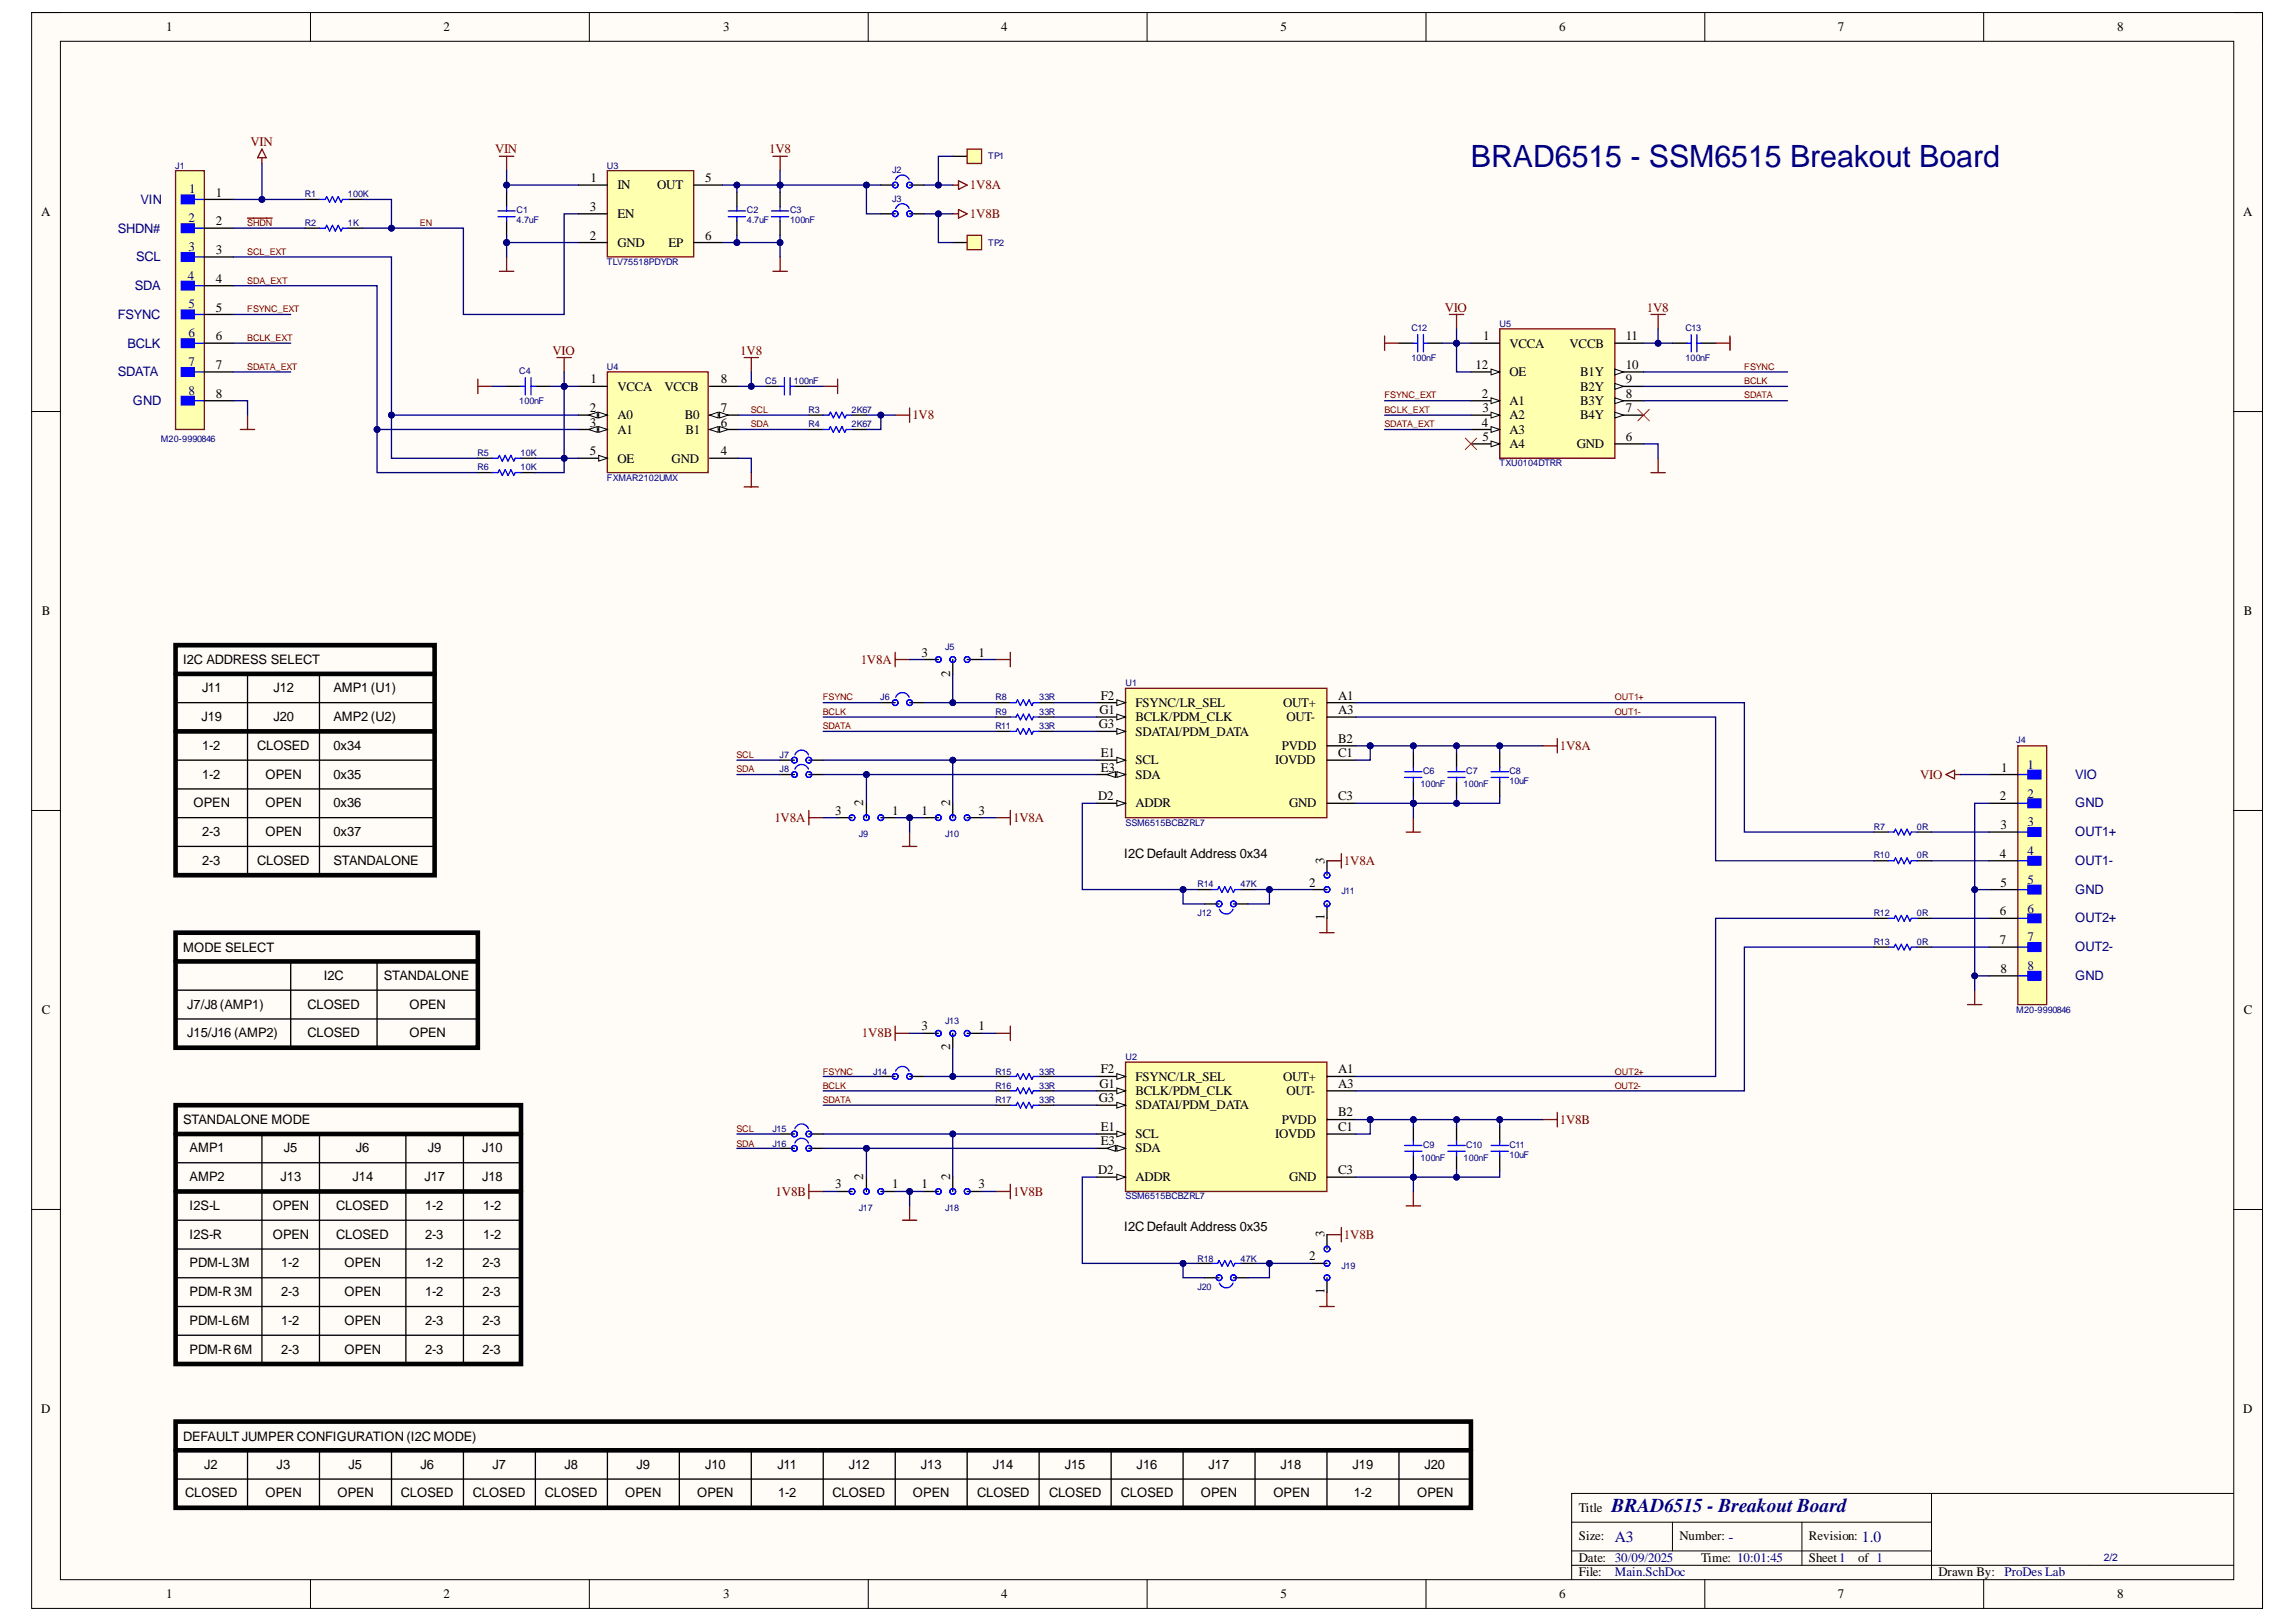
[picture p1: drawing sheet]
<svg xmlns="http://www.w3.org/2000/svg" width="297mm" height="210mm" viewBox="0 0 297 210" stroke-linecap="round" stroke-linejoin="round" font-family="sans-serif">
<defs><g id="words">
<text font-size="4" fill="#000080" x="190.3" y="21.6">BRAD6515 - SSM6515 Breakout Board</text>
<text font-size="2.5" fill="#000080" x="208.5" y="195.6">BRAD6515 - Breakout Board</text>
<g font-size="2" fill="#000080">
<text x="208.9" y="199.5">A3</text>
<text x="223.6" y="199.5">-</text>
<text x="240.9" y="199.5">1.0</text>
</g>
<g font-size="1.7">
<text x="21.5" y="4.1">1</text>
<text x="57.4" y="4.1">2</text>
<text x="93.6" y="4.1">3</text>
<text x="129.5" y="4.1">4</text>
<text x="165.7" y="4.1">5</text>
<text x="201.7" y="4.1">6</text>
<text x="237.8" y="4.1">7</text>
<text x="273.9" y="4.1">8</text>
<text x="76.4" y="23.6">1</text>
<text x="91.2" y="23.6">5</text>
<text x="5.3" y="28">A</text>
<text x="27.9" y="25.4">1</text>
<text x="27.9" y="29.2">2</text>
<text x="76.3" y="27.3">3</text>
<text x="79.9" y="24.5">IN</text>
<text x="79.9" y="28.2">EN</text>
<text x="85" y="24.5">OUT</text>
<text x="290.2" y="28">A</text>
<text x="27.9" y="32.9">3</text>
<text x="76.3" y="31">2</text>
<text x="79.9" y="32">GND</text>
<text x="86.5" y="32">EP</text>
<text x="91.2" y="31">6</text>
<text x="27.9" y="36.6">4</text>
<text x="27.9" y="40.3">5</text>
<text x="27.9" y="44">6</text>
<text x="27.9" y="47.8">7</text>
<text x="190.9" y="47.8">12</text>
<text x="191.9" y="44">1</text>
<text x="195.3" y="45">VCCA</text>
<text x="203.1" y="45">VCCB</text>
<text x="210.3" y="47.8">10</text>
<text x="210.3" y="44">11</text>
<text x="27.9" y="51.5">8</text>
<text x="76.3" y="53.3">2</text>
<text x="76.4" y="49.6">1</text>
<text x="79.9" y="50.6">VCCA</text>
<text x="86" y="50.6">VCCB</text>
<text x="93.2" y="49.6">8</text>
<text x="93.2" y="53.3">7</text>
<text x="191.7" y="51.5">2</text>
<text x="191.8" y="53.3">3</text>
<text x="195.3" y="52.4">A1</text>
<text x="195.3" y="48.7">OE</text>
<text x="204.4" y="52.4">B3Y</text>
<text x="204.4" y="50.6">B2Y</text>
<text x="204.4" y="48.7">B1Y</text>
<text x="210.3" y="53.3">7</text>
<text x="210.3" y="51.5">8</text>
<text x="210.3" y="49.6">9</text>
<text x="76.3" y="55.2">3</text>
<text x="76.3" y="58.9">5</text>
<text x="79.9" y="54.3">A0</text>
<text x="79.9" y="56.1">A1</text>
<text x="79.9" y="59.9">OE</text>
<text x="86.9" y="59.9">GND</text>
<text x="88.6" y="54.3">B0</text>
<text x="88.7" y="56.1">B1</text>
<text x="93.2" y="55.2">6</text>
<text x="93.2" y="58.9">4</text>
<text x="191.7" y="55.2">4</text>
<text x="191.8" y="57.1">5</text>
<text x="195.3" y="54.3">A2</text>
<text x="195.3" y="56.1">A3</text>
<text x="195.3" y="58">A4</text>
<text x="204" y="58">GND</text>
<text x="204.4" y="54.3">B4Y</text>
<text x="210.3" y="57.1">6</text>
<text x="5.4" y="79.6">B</text>
<text x="290.3" y="79.6">B</text>
<text x="23.7" y="86">I2C ADDRESS SELECT</text>
<text x="26.1" y="89.6">J11</text>
<text x="35.4" y="89.6">J12</text>
<text x="43.2" y="89.6">AMP1 (U1)</text>
<text x="119.2" y="85">3</text>
<text x="122.9" y="87.6" transform="rotate(-90 122.9 87.6)">2</text>
<text x="126.6" y="85">1</text>
<text x="26.1" y="93.3">J19</text>
<text x="35.4" y="93.3">J20</text>
<text x="43.2" y="93.3">AMP2 (U2)</text>
<text x="142.1" y="94.3">G3</text>
<text x="142.2" y="92.4">G1</text>
<text x="142.4" y="90.5">F2</text>
<text x="146.9" y="91.5">FSYNC/LR_SEL</text>
<text x="146.9" y="93.3">BCLK/PDM_CLK</text>
<text x="146.9" y="95.2">SDATAI/PDM_DATA</text>
<text x="166" y="91.5">OUT+</text>
<text x="166.4" y="93.3">OUT-</text>
<text x="173.1" y="90.5">A1</text>
<text x="173.1" y="92.4">A3</text>
<text x="26.1" y="97.1">1-2</text>
<text x="26.1" y="100.8">1-2</text>
<text x="33.3" y="97.1">CLOSED</text>
<text x="34.4" y="100.8">OPEN</text>
<text x="43.2" y="97.1">0x34</text>
<text x="43.2" y="100.8">0x35</text>
<text x="142.4" y="98">E1</text>
<text x="142.4" y="99.8">E3</text>
<text x="146.9" y="98.9">SCL</text>
<text x="146.9" y="100.8">SDA</text>
<text x="165" y="98.9">IOVDD</text>
<text x="165.8" y="97.1">PVDD</text>
<text x="173.1" y="96.1">B2</text>
<text x="173.1" y="98">C1</text>
<text x="258.9" y="99.8">1</text>
<text x="25" y="104.5">OPEN</text>
<text x="34.4" y="104.5">OPEN</text>
<text x="43.2" y="104.5">0x36</text>
<text x="108" y="105.4">3</text>
<text x="111.7" y="104.3" transform="rotate(-90 111.7 104.3)">2</text>
<text x="115.4" y="105.4">1</text>
<text x="119.2" y="105.4">1</text>
<text x="122.9" y="104.3" transform="rotate(-90 122.9 104.3)">2</text>
<text x="126.6" y="105.4">3</text>
<text x="142.1" y="103.6">D2</text>
<text x="146.9" y="104.5">ADDR</text>
<text x="166.8" y="104.5">GND</text>
<text x="173.1" y="103.6">C3</text>
<text x="258.7" y="103.6">2</text>
<text x="258.8" y="107.3">3</text>
<text x="26.1" y="108.2">2-3</text>
<text x="26.1" y="111.9">2-3</text>
<text x="33.3" y="111.9">CLOSED</text>
<text x="34.4" y="108.2">OPEN</text>
<text x="43.2" y="108.2">0x37</text>
<text x="43.2" y="111.9">STANDALONE</text>
<text x="145.4" y="111">I2C Default Address 0x34</text>
<text x="171.3" y="111.8" transform="rotate(-90 171.3 111.8)">3</text>
<text x="258.7" y="111">4</text>
<text x="169.4" y="114.7">2</text>
<text x="171.3" y="119.1" transform="rotate(-90 171.3 119.1)">1</text>
<text x="258.7" y="118.4">6</text>
<text x="258.8" y="114.7">5</text>
<text x="23.7" y="123.2">MODE SELECT</text>
<text x="258.7" y="122.2">7</text>
<text x="258.8" y="125.9">8</text>
<text x="5.4" y="131.2">C</text>
<text x="24.2" y="130.5">J7/J8 (AMP1)</text>
<text x="39.8" y="130.5">CLOSED</text>
<text x="41.9" y="126.8">I2C</text>
<text x="49.7" y="126.8">STANDALONE</text>
<text x="53" y="130.5">OPEN</text>
<text x="290.3" y="131.2">C</text>
<text x="24.2" y="134.3">J15/J16 (AMP2)</text>
<text x="39.8" y="134.3">CLOSED</text>
<text x="53" y="134.3">OPEN</text>
<text x="119.2" y="133.3">3</text>
<text x="122.9" y="135.9" transform="rotate(-90 122.9 135.9)">2</text>
<text x="126.6" y="133.3">1</text>
<text x="142.1" y="142.6">G3</text>
<text x="142.2" y="140.8">G1</text>
<text x="142.4" y="138.9">F2</text>
<text x="146.9" y="139.8">FSYNC/LR_SEL</text>
<text x="146.9" y="141.7">BCLK/PDM_CLK</text>
<text x="146.9" y="143.6">SDATAI/PDM_DATA</text>
<text x="166" y="139.8">OUT+</text>
<text x="166.4" y="141.7">OUT-</text>
<text x="173.1" y="138.9">A1</text>
<text x="173.1" y="140.8">A3</text>
<text x="23.7" y="145.5">STANDALONE MODE</text>
<text x="24.5" y="149.1">AMP1</text>
<text x="36.7" y="149.1">J5</text>
<text x="46" y="149.1">J6</text>
<text x="55.3" y="149.1">J9</text>
<text x="62.4" y="149.1">J10</text>
<text x="142.4" y="146.3">E1</text>
<text x="142.4" y="148.2">E3</text>
<text x="146.9" y="147.3">SCL</text>
<text x="146.9" y="149.1">SDA</text>
<text x="165" y="147.3">IOVDD</text>
<text x="165.8" y="145.4">PVDD</text>
<text x="173.1" y="144.5">B2</text>
<text x="173.1" y="146.3">C1</text>
<text x="24.5" y="152.9">AMP2</text>
<text x="36.3" y="152.9">J13</text>
<text x="45.6" y="152.9">J14</text>
<text x="54.9" y="152.9">J17</text>
<text x="62.4" y="152.9">J18</text>
<text x="108" y="153.8">3</text>
<text x="111.7" y="152.7" transform="rotate(-90 111.7 152.7)">2</text>
<text x="115.4" y="153.8">1</text>
<text x="119.2" y="153.8">1</text>
<text x="122.9" y="152.7" transform="rotate(-90 122.9 152.7)">2</text>
<text x="126.6" y="153.8">3</text>
<text x="142.1" y="151.9">D2</text>
<text x="146.9" y="152.9">ADDR</text>
<text x="166.8" y="152.9">GND</text>
<text x="173.1" y="151.9">C3</text>
<text x="24.5" y="156.6">I2S-L</text>
<text x="24.5" y="160.3">I2S-R</text>
<text x="35.3" y="156.6">OPEN</text>
<text x="35.3" y="160.3">OPEN</text>
<text x="43.5" y="156.6">CLOSED</text>
<text x="43.5" y="160.3">CLOSED</text>
<text x="55" y="156.6">1-2</text>
<text x="55" y="160.3">2-3</text>
<text x="62.5" y="156.6">1-2</text>
<text x="62.5" y="160.3">1-2</text>
<text x="145.4" y="159.4">I2C Default Address 0x35</text>
<text x="171.3" y="160.1" transform="rotate(-90 171.3 160.1)">3</text>
<text x="24.5" y="164">PDM-L3M</text>
<text x="24.5" y="167.7">PDM-R 3M</text>
<text x="36.4" y="164">1-2</text>
<text x="36.4" y="167.7">2-3</text>
<text x="44.6" y="164">OPEN</text>
<text x="44.6" y="167.7">OPEN</text>
<text x="55" y="164">1-2</text>
<text x="55" y="167.7">1-2</text>
<text x="62.4" y="164">2-3</text>
<text x="62.4" y="167.7">2-3</text>
<text x="169.4" y="163.1">2</text>
<text x="171.3" y="167.5" transform="rotate(-90 171.3 167.5)">1</text>
<text x="24.5" y="171.5">PDM-L6M</text>
<text x="36.4" y="171.5">1-2</text>
<text x="44.6" y="171.5">OPEN</text>
<text x="55" y="171.5">2-3</text>
<text x="62.4" y="171.5">2-3</text>
<text x="24.5" y="175.2">PDM-R 6M</text>
<text x="36.4" y="175.2">2-3</text>
<text x="44.6" y="175.2">OPEN</text>
<text x="55" y="175.2">2-3</text>
<text x="62.4" y="175.2">2-3</text>
<text x="5.3" y="182.9">D</text>
<text x="290.2" y="182.9">D</text>
<text x="23.7" y="186.5">DEFAULT JUMPER CONFIGURATION (I2C MODE)</text>
<text x="26.4" y="190.1">J2</text>
<text x="35.8" y="190.1">J3</text>
<text x="45.1" y="190.1">J5</text>
<text x="54.4" y="190.1">J6</text>
<text x="63.7" y="190.1">J7</text>
<text x="73" y="190.1">J8</text>
<text x="82.3" y="190.1">J9</text>
<text x="91.2" y="190.1">J10</text>
<text x="100.6" y="190.1">J11</text>
<text x="109.8" y="190.1">J12</text>
<text x="119.1" y="190.1">J13</text>
<text x="128.4" y="190.1">J14</text>
<text x="137.7" y="190.1">J15</text>
<text x="147.1" y="190.1">J16</text>
<text x="156.4" y="190.1">J17</text>
<text x="165.7" y="190.1">J18</text>
<text x="175" y="190.1">J19</text>
<text x="184.3" y="190.1">J20</text>
<text x="23.9" y="193.8">CLOSED</text>
<text x="34.4" y="193.8">OPEN</text>
<text x="43.7" y="193.8">OPEN</text>
<text x="51.9" y="193.8">CLOSED</text>
<text x="61.2" y="193.8">CLOSED</text>
<text x="70.5" y="193.8">CLOSED</text>
<text x="80.9" y="193.8">OPEN</text>
<text x="90.2" y="193.8">OPEN</text>
<text x="100.7" y="193.8">1-2</text>
<text x="107.7" y="193.8">CLOSED</text>
<text x="118.1" y="193.8">OPEN</text>
<text x="126.4" y="193.8">CLOSED</text>
<text x="135.7" y="193.8">CLOSED</text>
<text x="145" y="193.8">CLOSED</text>
<text x="155.3" y="193.8">OPEN</text>
<text x="164.7" y="193.8">OPEN</text>
<text x="175.1" y="193.8">1-2</text>
<text x="183.3" y="193.8">OPEN</text>
<text x="204.2" y="195.6">Title</text>
<text x="204.2" y="199.4">Size:</text>
<text x="204.2" y="202.1">Date: 30/09/2025</text>
<text x="217.3" y="199.4">Number:</text>
<text x="220.1" y="202.1">Time: 10:01:45</text>
<text x="234" y="199.4">Revision:</text>
<text x="234" y="202.1">Sheet1</text>
<text x="240.4" y="202.1">of 1</text>
<text x="21.5" y="206.8">1</text>
<text x="57.4" y="206.8">2</text>
<text x="93.6" y="206.8">3</text>
<text x="129.5" y="206.8">4</text>
<text x="165.7" y="206.8">5</text>
<text x="201.7" y="206.8">6</text>
<text x="204.2" y="204">File:</text>
<text x="237.8" y="206.8">7</text>
<text x="250.8" y="204">Drawn By:</text>
<text x="273.9" y="206.8">8</text>
</g>
<g font-size="1.7" fill="#800000">
<text x="32.4" y="18.9">VIN</text>
<text x="64" y="19.9">VIN</text>
<text x="99.5" y="19.9">1V8</text>
<text x="125.5" y="24.5">1V8A</text>
<text x="125.5" y="28.2">1V8B</text>
<text x="186.9" y="40.3">VIO</text>
<text x="213" y="40.3">1V8</text>
<text x="71.5" y="45.9">VIO</text>
<text x="95.8" y="45.9">1V8</text>
<text x="118" y="54.3">1V8</text>
<text x="111.3" y="85.9">1V8A</text>
<text x="201.8" y="97.1">1V8A</text>
<text x="248.4" y="100.8">VIO</text>
<text x="100.2" y="106.4">1V8A</text>
<text x="131.1" y="106.4">1V8A</text>
<text x="173.9" y="111.9">1V8A</text>
<text x="111.5" y="134.3">1V8B</text>
<text x="201.8" y="145.4">1V8B</text>
<text x="100.3" y="154.7">1V8B</text>
<text x="131.1" y="154.7">1V8B</text>
<text x="173.9" y="160.3">1V8B</text>
</g>
<g font-size="1.7" fill="#000080">
<text x="18.2" y="26.4">VIN</text>
<text x="24.4" y="28.7">2</text>
<text x="24.5" y="25">1</text>
<text x="15.2" y="30.1">SHDN#</text>
<text x="17.6" y="33.8">SCL</text>
<text x="24.4" y="32.5">3</text>
<text x="15.2" y="41.3">FSYNC</text>
<text x="17.4" y="37.5">SDA</text>
<text x="24.3" y="36.2">4</text>
<text x="24.4" y="39.9">5</text>
<text x="16.5" y="45">BCLK</text>
<text x="24.4" y="43.6">6</text>
<text x="24.4" y="47.3">7</text>
<text x="15.2" y="48.7">SDATA</text>
<text x="17.2" y="52.4">GND</text>
<text x="24.4" y="51.1">8</text>
<text x="262.3" y="99.5">1</text>
<text x="268.5" y="100.8">VIO</text>
<text x="262.3" y="103.2">2</text>
<text x="262.3" y="106.9">3</text>
<text x="268.5" y="104.5">GND</text>
<text x="262.3" y="110.7">4</text>
<text x="268.5" y="108.2">OUT1+</text>
<text x="268.5" y="111.9">OUT1-</text>
<text x="262.3" y="114.4">5</text>
<text x="262.3" y="118.1">6</text>
<text x="268.5" y="115.7">GND</text>
<text x="268.5" y="119.4">OUT2+</text>
<text x="262.3" y="121.8">7</text>
<text x="262.3" y="125.5">8</text>
<text x="268.5" y="123.1">OUT2-</text>
<text x="268.5" y="126.8">GND</text>
<text x="208.9" y="204">Main.SchDoc</text>
<text x="259.3" y="204">ProDes Lab</text>
</g>
<text font-size="1.4" fill="#000080" x="272.2" y="202.1">2/2</text>
<g font-size="1.2" fill="#000080">
<text x="22.7" y="21.8">J1</text>
<text x="78.5" y="21.8">U3</text>
<text x="115.4" y="22.4">J2</text>
<text x="127.8" y="20.6">TP1</text>
<text x="39.4" y="25.5">R1</text>
<text x="39.4" y="29.2">R2</text>
<text x="45" y="25.5">100K</text>
<text x="45" y="29.2">1K</text>
<text x="66.8" y="27.6">C1</text>
<text x="66.8" y="28.9">4.7uF</text>
<text x="96.6" y="27.6">C2</text>
<text x="96.6" y="28.9">4.7uF</text>
<text x="102.2" y="27.6">C3</text>
<text x="102.2" y="28.9">100nF</text>
<text x="115.4" y="26.1">J3</text>
<text x="78.5" y="34.3">TLV75518PDYDR</text>
<text x="127.8" y="31.8">TP2</text>
<text x="78.5" y="47.8">U4</text>
<text x="182.6" y="42.9">C12</text>
<text x="182.6" y="46.7">100nF</text>
<text x="194" y="42.3">U5</text>
<text x="218" y="42.9">C13</text>
<text x="218" y="46.7">100nF</text>
<text x="67.2" y="48.4">C4</text>
<text x="67.2" y="52.3">100nF</text>
<text x="99" y="49.7">C5</text>
<text x="102.7" y="49.7">100nF</text>
<text x="104.6" y="53.4">R3</text>
<text x="110.2" y="53.4">2K67</text>
<text x="20.8" y="57.1">M20-9990846</text>
<text x="61.8" y="59">R5</text>
<text x="67.3" y="59">10K</text>
<text x="104.6" y="55.3">R4</text>
<text x="110.2" y="55.3">2K67</text>
<text x="61.8" y="60.9">R6</text>
<text x="67.3" y="60.9">10K</text>
<text x="78.5" y="62.2">FXMAR2102UMX</text>
<text x="194" y="60.4">TXU0104DTRR</text>
<text x="122.3" y="84.1">J5</text>
<text x="145.6" y="88.8">U1</text>
<text x="113.9" y="90.6">J6</text>
<text x="128.8" y="90.6">R8</text>
<text x="128.8" y="92.5">R9</text>
<text x="128.8" y="94.3">R11</text>
<text x="134.4" y="90.6">33R</text>
<text x="134.4" y="92.5">33R</text>
<text x="134.4" y="94.3">33R</text>
<text x="100.9" y="98.1">J7</text>
<text x="100.9" y="99.9">J8</text>
<text x="183.8" y="101.8">100nF</text>
<text x="184.1" y="100.2">C6</text>
<text x="189.4" y="101.8">100nF</text>
<text x="189.7" y="100.2">C7</text>
<text x="195.3" y="100.2">C8</text>
<text x="195.3" y="101.4">10uF</text>
<text x="260.9" y="96.2">J4</text>
<text x="145.6" y="106.9">SSM6515BCBZRL7</text>
<text x="242.4" y="107.4">R7</text>
<text x="248" y="107.4">0R</text>
<text x="111.1" y="108.3">J9</text>
<text x="122.3" y="108.3">J10</text>
<text x="242.4" y="111.1">R10</text>
<text x="248" y="111.1">0R</text>
<text x="154.9" y="114.8">R14</text>
<text x="154.9" y="118.5">J12</text>
<text x="160.5" y="114.8">47K</text>
<text x="173.5" y="115.7">J11</text>
<text x="242.4" y="118.5">R12</text>
<text x="248" y="118.5">0R</text>
<text x="242.4" y="122.2">R13</text>
<text x="248" y="122.2">0R</text>
<text x="260.9" y="131">M20-9990846</text>
<text x="122.3" y="132.6">J13</text>
<text x="145.6" y="137.2">U2</text>
<text x="113" y="139.1">J14</text>
<text x="128.8" y="139.1">R15</text>
<text x="128.8" y="140.9">R16</text>
<text x="128.8" y="142.8">R17</text>
<text x="134.4" y="139.1">33R</text>
<text x="134.4" y="140.9">33R</text>
<text x="134.4" y="142.8">33R</text>
<text x="99.9" y="148.4">J16</text>
<text x="99.9" y="146.5">J15</text>
<text x="184.1" y="148.5">C9</text>
<text x="189.7" y="148.5">C10</text>
<text x="195.3" y="148.5">C11</text>
<text x="195.3" y="149.8">10uF</text>
<text x="145.6" y="155.2">SSM6515BCBZRL7</text>
<text x="183.8" y="150.2">100nF</text>
<text x="189.4" y="150.2">100nF</text>
<text x="111.1" y="156.7">J17</text>
<text x="122.3" y="156.7">J18</text>
<text x="154.9" y="163.3">R18</text>
<text x="154.9" y="167">J20</text>
<text x="160.5" y="163.3">47K</text>
<text x="173.5" y="164.2">J19</text>
</g>
<g font-size="1.2" fill="#800000">
<text x="32" y="29.2">SHDN</text>
<text x="54.3" y="29.2">EN</text>
<text x="32" y="33">SCL_EXT</text>
<text x="32" y="36.7">SDA_EXT</text>
<text x="32" y="40.4">FSYNC_EXT</text>
<text x="32" y="44.1">BCLK_EXT</text>
<text x="32" y="47.8">SDATA_EXT</text>
<text x="225.7" y="47.8">FSYNC</text>
<text x="97.1" y="53.4">SCL</text>
<text x="179.1" y="51.6">FSYNC_EXT</text>
<text x="179.1" y="53.4">BCLK_EXT</text>
<text x="225.7" y="49.7">BCLK</text>
<text x="225.7" y="51.6">SDATA</text>
<text x="97.1" y="55.3">SDA</text>
<text x="179.1" y="55.3">SDATA_EXT</text>
<text x="106.4" y="90.6">FSYNC</text>
<text x="106.4" y="92.5">BCLK</text>
<text x="106.4" y="94.3">SDATA</text>
<text x="208.9" y="92.5">OUT1-</text>
<text x="208.9" y="90.6">OUT1+</text>
<text x="95.3" y="99.9">SDA</text>
<text x="95.3" y="98.1">SCL</text>
<text x="106.4" y="139.1">FSYNC</text>
<text x="106.4" y="140.9">BCLK</text>
<text x="106.4" y="142.8">SDATA</text>
<text x="208.9" y="140.9">OUT2-</text>
<text x="208.9" y="139.1">OUT2+</text>
<text x="95.3" y="148.4">SDA</text>
<text x="95.3" y="146.5">SCL</text>
</g>
</g></defs>
<path d="M4.1 1.6h288.6v206.5h-288.6z" fill-rule="evenodd" fill="#fffcf8"/>
<path d="M4.1 1.6h288.6v206.5h-288.6z" fill="none" stroke="#000" stroke-width=".13"/>
<path d="M7.8 5.3h281.2v199.1h-281.2z" fill-rule="evenodd" fill="#fffcf8"/>
<g fill="none" stroke="#000" stroke-width=".13">
<path d="M4.1 1.6h3.7M7.8 5.3h281.2v199.1h-281.2zM40.2 1.6v3.7M76.2 1.6v3.7M112.3 1.6v3.7M148.4 1.6v3.7M184.5 1.6v3.7M220.6 1.6v3.7M256.6 1.6v3.7M289 1.6h3.7v3.7M4.1 53.3h3.7M289 53.3h3.7"/>
<path d="M4.1 104.9h3.7M289 104.9h3.7M4.1 156.5h3.7M289 156.5h3.7M203.3 197h46.6M216.4 197v3.7M233.1 197v5.6M249.9 193.3v11.1M289 193.3h-85.7v11.1M40.2 204.4v3.7M76.2 204.4v3.7M112.3 204.4v3.7"/>
<path d="M148.4 204.4v3.7M184.5 204.4v3.7M203.3 202.6h85.7M203.3 200.7h46.6M220.6 204.4v3.7M256.6 204.4v3.7M292.7 204.4v3.7"/>
</g>
<path d="M22.7 22.1h3.7v33.5h-3.7z" fill-rule="evenodd" fill="#ffffb0"/>
<path d="M22.7 22.1h3.7v33.5h-3.7z" fill="none" stroke="#800000" stroke-width=".17"/>
<path d="M23.5 25.2h1.6v1.2h-1.6z" fill-rule="evenodd" fill="#00f"/>
<path d="M23.5 25.2h1.6v1.2h-1.6zM25.1 25.8h1.3" fill="none" stroke="#00f" stroke-width=".17"/>
<path d="M23.5 29h1.6v1.1h-1.6z" fill-rule="evenodd" fill="#00f"/>
<path d="M23.5 29h1.6v1.1h-1.6zM25.1 29.5h1.3" fill="none" stroke="#00f" stroke-width=".17"/>
<path d="M23.5 32.7h1.6v1.1h-1.6z" fill-rule="evenodd" fill="#00f"/>
<path d="M23.5 32.7h1.6v1.1h-1.6zM25.1 33.3h1.3" fill="none" stroke="#00f" stroke-width=".17"/>
<path d="M23.5 36.4h1.6v1.1h-1.6z" fill-rule="evenodd" fill="#00f"/>
<path d="M23.5 36.4h1.6v1.1h-1.6zM25.1 37h1.3" fill="none" stroke="#00f" stroke-width=".17"/>
<path d="M23.5 40.1h1.6v1.2h-1.6z" fill-rule="evenodd" fill="#00f"/>
<path d="M23.5 40.1h1.6v1.2h-1.6zM25.1 40.7h1.3" fill="none" stroke="#00f" stroke-width=".17"/>
<path d="M23.5 43.9h1.6v1.1h-1.6z" fill-rule="evenodd" fill="#00f"/>
<path d="M23.5 43.9h1.6v1.1h-1.6zM25.1 44.4h1.3" fill="none" stroke="#00f" stroke-width=".17"/>
<path d="M23.5 47.6h1.6v1.1h-1.6z" fill-rule="evenodd" fill="#00f"/>
<path d="M23.5 47.6h1.6v1.1h-1.6zM25.1 48.1h1.3" fill="none" stroke="#00f" stroke-width=".17"/>
<path d="M23.5 51.3h1.6v1.1h-1.6z" fill-rule="evenodd" fill="#00f"/>
<path d="M23.5 51.3h1.6v1.1h-1.6zM25.1 51.9h1.3" fill="none" stroke="#00f" stroke-width=".17"/>
<path d="M26.4 25.8h3.8M26.4 29.5h3.8M26.4 33.3h3.8M26.4 37h3.8M26.4 40.7h3.8M26.4 44.4h3.8M26.4 48.1h3.8M26.4 51.9h3.8" fill="none" stroke="#000" stroke-width=".17"/>
<path d="M261.1 96.5h3.7v33.5h-3.7z" fill-rule="evenodd" fill="#ffffb0"/>
<path d="M261.1 96.5h3.7v33.5h-3.7z" fill="none" stroke="#800000" stroke-width=".17"/>
<path d="M262.4 99.7h1.6v1.1h-1.6z" fill-rule="evenodd" fill="#00f"/>
<path d="M262.4 99.7h1.6v1.1h-1.6zM261.1 100.2h1.3" fill="none" stroke="#00f" stroke-width=".17"/>
<path d="M262.4 103.4h1.6v1.1h-1.6z" fill-rule="evenodd" fill="#00f"/>
<path d="M261.1 104h1.3M262.4 103.4h1.6v1.1h-1.6z" fill="none" stroke="#00f" stroke-width=".17"/>
<path d="M262.4 107.1h1.6v1.1h-1.6z" fill-rule="evenodd" fill="#00f"/>
<path d="M261.1 107.7h1.3M262.4 107.1h1.6v1.1h-1.6z" fill="none" stroke="#00f" stroke-width=".17"/>
<path d="M262.4 110.8h1.6v1.2h-1.6z" fill-rule="evenodd" fill="#00f"/>
<path d="M261.1 111.4h1.3M262.4 110.8h1.6v1.2h-1.6z" fill="none" stroke="#00f" stroke-width=".17"/>
<path d="M262.4 114.6h1.6v1.1h-1.6z" fill-rule="evenodd" fill="#00f"/>
<path d="M261.1 115.1h1.3M262.4 114.6h1.6v1.1h-1.6z" fill="none" stroke="#00f" stroke-width=".17"/>
<path d="M262.4 118.3h1.6v1.1h-1.6z" fill-rule="evenodd" fill="#00f"/>
<path d="M261.1 118.8h1.3M262.4 118.3h1.6v1.1h-1.6z" fill="none" stroke="#00f" stroke-width=".17"/>
<path d="M262.4 122h1.6v1.1h-1.6z" fill-rule="evenodd" fill="#00f"/>
<path d="M261.1 122.6h1.3M262.4 122h1.6v1.1h-1.6z" fill="none" stroke="#00f" stroke-width=".17"/>
<path d="M262.4 125.7h1.6v1.1h-1.6z" fill-rule="evenodd" fill="#00f"/>
<path d="M261.1 126.3h1.3M262.4 125.7h1.6v1.1h-1.6z" fill="none" stroke="#00f" stroke-width=".17"/>
<path d="M257.3 100.2h3.8M257.3 104h3.8M257.3 107.7h3.8M257.3 111.4h3.8M257.3 115.1h3.8M257.3 118.8h3.8M257.3 122.6h3.8M257.3 126.3h3.8" fill="none" stroke="#000" stroke-width=".17"/>
<path d="M78.6 22.1h11.1v11.2h-11.1z" fill-rule="evenodd" fill="#ffffb0"/>
<g fill="none" stroke="#800000" stroke-width=".17">
<path d="M33.9 19.3l.5 1.1h-1.1zM32 28.2h3.2M33.9 20.4v.8M64.6 35.1h1.9M64.6 20.2h1.9M65.5 20.2v1.9M65.5 33.3v1.8M78.6 22.1h11.1v11.2h-11.1zM100 35.1h1.8M100.9 33.3v1.8M123.3 23.9h.7M124 23.4l1.1 .5-1.1 .6z"/>
<path d="M31.1 55.6h1.9M32 53.7v1.9"/>
</g>
<g fill="none" stroke="#000" stroke-width=".17">
<path d="M39.5 25.8h1.8M39.5 29.5h1.8M45.1 25.8h1.8M45.1 29.5h1.8M65.5 24.9v1.8M65.5 28.6v1.9M74.8 23.9h3.8M74.8 31.4h3.8M74.8 27.7h3.8M89.7 23.9h3.8M89.7 31.4h3.8M95.3 24.9v1.8"/>
<path d="M95.3 28.6v1.9M100.9 24.9v1.8M100.9 28.6v1.9"/>
</g>
<g fill="none" stroke="#00f" stroke-width=".17">
<path d="M41.3 25.8h.8l.2-.4 .3 .8 .4-.8 .4 .8 .4-.8 .3 .8 .2-.4h.8M41.3 29.5h.8l.2-.3 .3 .7 .4-.7 .4 .7 .4-.7 .3 .7 .2-.4h.8M64.4 27.3h2.3M64.4 28h2.3M65.5 26.7v.6M65.5 28v.6M94.2 27.3h2.2M94.2 28h2.2M95.3 26.7v.6M95.3 28v.6M99.8 27.3h2.2M99.8 28h2.2"/>
<path d="M100.9 26.7v.6M100.9 28v.6"/>
</g>
<path d="M145.6 89.1h26.1v16.7h-26.1z" fill-rule="evenodd" fill="#ffffb0"/>
<path d="M145.6 89.1h26.1v16.7h-26.1z" fill="none" stroke="#800000" stroke-width=".17"/>
<path d="M171.7 90.9h3.7M171.7 92.8h3.7M171.7 96.5h3.7M171.7 98.4h3.7M141.9 104h3.7M171.7 104h3.7" fill="none" stroke="#000" stroke-width=".17"/>
<path d="M144.5 103.6l1.1 .4-1.1 .3z" fill="#f8fcff"/>
<path d="M144.5 103.6l1.1 .4-1.1 .3z" fill="none" stroke="#000" stroke-width=".13"/>
<path d="M141.9 98.4h3.7" fill="none" stroke="#000" stroke-width=".17"/>
<path d="M144.5 98l1.1 .4-1.1 .3z" fill="#f8fcff"/>
<path d="M144.5 98l1.1 .4-1.1 .3z" fill="none" stroke="#000" stroke-width=".13"/>
<path d="M141.9 100.2h3.7" fill="none" stroke="#000" stroke-width=".17"/>
<path d="M144.5 99.9l1.1 .3-1.1 .4z" fill="#f8fcff"/>
<path d="M144.5 99.9l1.1 .3-1.1 .4z" fill="none" stroke="#000" stroke-width=".13"/>
<path d="M143.2 100.2l1.1-.3v.7z" fill="#f8fcff"/>
<path d="M143.2 100.2l1.1-.3v.7z" fill="none" stroke="#000" stroke-width=".13"/>
<path d="M141.9 90.9h3.7" fill="none" stroke="#000" stroke-width=".17"/>
<path d="M144.5 90.6l1.1 .3-1.1 .4z" fill="#f8fcff"/>
<path d="M144.5 90.6l1.1 .3-1.1 .4z" fill="none" stroke="#000" stroke-width=".13"/>
<path d="M141.9 92.8h3.7" fill="none" stroke="#000" stroke-width=".17"/>
<path d="M144.5 92.4l1.1 .4-1.1 .4z" fill="#f8fcff"/>
<path d="M144.5 92.4l1.1 .4-1.1 .4z" fill="none" stroke="#000" stroke-width=".13"/>
<path d="M141.9 94.6h3.7" fill="none" stroke="#000" stroke-width=".17"/>
<path d="M144.5 94.3l1.1 .3-1.1 .4z" fill="#f8fcff"/>
<path d="M144.5 94.3l1.1 .3-1.1 .4z" fill="none" stroke="#000" stroke-width=".13"/>
<path d="M199.6 96.5h1.9M201.5 95.6v1.8M181.9 107.7h1.9M182.9 105.8v1.9" fill="none" stroke="#800000" stroke-width=".17"/>
<path d="M182.9 97.4v1.9M188.4 97.4v1.9M194 97.4v1.9M182.9 101.2v1.8M188.4 101.2v1.8M194 101.2v1.8" fill="none" stroke="#000" stroke-width=".17"/>
<path d="M181.7 99.9h2.3M182.9 99.3v.6M187.3 99.9h2.3M188.4 99.3v.6M192.9 99.9h2.2M194 99.3v.6M181.7 100.6h2.3M182.9 100.6v.6M187.3 100.6h2.3M188.4 100.6v.6M192.9 100.6h2.2M194 100.6v.6" fill="none" stroke="#00f" stroke-width=".17"/>
<path d="M145.6 137.4h26.1v16.8h-26.1z" fill-rule="evenodd" fill="#ffffb0"/>
<path d="M145.6 137.4h26.1v16.8h-26.1z" fill="none" stroke="#800000" stroke-width=".17"/>
<path d="M171.7 139.3h3.7M141.9 152.3h3.7M171.7 141.2h3.7M171.7 144.9h3.7M171.7 146.8h3.7M171.7 152.3h3.7" fill="none" stroke="#000" stroke-width=".17"/>
<path d="M144.5 152l1.1 .3-1.1 .4z" fill="#f8fcff"/>
<path d="M144.5 152l1.1 .3-1.1 .4z" fill="none" stroke="#000" stroke-width=".13"/>
<path d="M141.9 146.8h3.7" fill="none" stroke="#000" stroke-width=".17"/>
<path d="M144.5 146.4l1.1 .4-1.1 .3z" fill="#f8fcff"/>
<path d="M144.5 146.4l1.1 .4-1.1 .3z" fill="none" stroke="#000" stroke-width=".13"/>
<path d="M141.9 148.6h3.7" fill="none" stroke="#000" stroke-width=".17"/>
<path d="M144.5 148.2l1.1 .4-1.1 .4z" fill="#f8fcff"/>
<path d="M144.5 148.2l1.1 .4-1.1 .4z" fill="none" stroke="#000" stroke-width=".13"/>
<path d="M143.2 148.6l1.1-.4v.8z" fill="#f8fcff"/>
<path d="M143.2 148.6l1.1-.4v.8z" fill="none" stroke="#000" stroke-width=".13"/>
<path d="M141.9 139.3h3.7" fill="none" stroke="#000" stroke-width=".17"/>
<path d="M144.5 138.9l1.1 .4-1.1 .4z" fill="#f8fcff"/>
<path d="M144.5 138.9l1.1 .4-1.1 .4z" fill="none" stroke="#000" stroke-width=".13"/>
<path d="M141.9 141.2h3.7" fill="none" stroke="#000" stroke-width=".17"/>
<path d="M144.5 140.8l1.1 .4-1.1 .3z" fill="#f8fcff"/>
<path d="M144.5 140.8l1.1 .4-1.1 .3z" fill="none" stroke="#000" stroke-width=".13"/>
<path d="M141.9 143h3.7" fill="none" stroke="#000" stroke-width=".17"/>
<path d="M144.5 142.7l1.1 .3-1.1 .4z" fill="#f8fcff"/>
<path d="M144.5 142.7l1.1 .3-1.1 .4z" fill="none" stroke="#000" stroke-width=".13"/>
<path d="M114 23.9h1.8M117.7 23.9h1.8" fill="none" stroke="#000" stroke-width=".17"/>
<g fill="none" stroke="#00f" stroke-width=".17">
<path d="M115.9 23.3a.93 .93 0 0 1 .8-.7 .93 .93 0 0 1 .9 .7"/>
<circle cx="115.8" cy="23.9" r=".36"/>
<circle cx="117.7" cy="23.9" r=".36"/>
</g>
<path d="M78.6 48.1h13v13.1h-13z" fill-rule="evenodd" fill="#ffffb0"/>
<path d="M78.6 48.1h13v13.1h-13z" fill="none" stroke="#800000" stroke-width=".17"/>
<path d="M74.8 50h3.8M74.8 53.7h3.8M91.8 50h3.7" fill="none" stroke="#000" stroke-width=".17"/>
<path d="M77.5 53.3l1.1 .4-1.1 .4z" fill="#f8fcff"/>
<path d="M77.5 53.3l1.1 .4-1.1 .4z" fill="none" stroke="#000" stroke-width=".13"/>
<path d="M76.2 53.7l1.1-.4v.8z" fill="#f8fcff"/>
<path d="M76.2 53.7l1.1-.4v.8z" fill="none" stroke="#000" stroke-width=".13"/>
<path d="M74.8 55.6h3.8" fill="none" stroke="#000" stroke-width=".17"/>
<path d="M77.5 55.2l1.1 .4-1.1 .3z" fill="#f8fcff"/>
<path d="M77.5 55.2l1.1 .4-1.1 .3z" fill="none" stroke="#000" stroke-width=".13"/>
<path d="M76.2 55.6l1.1-.4v.7z" fill="#f8fcff"/>
<path d="M76.2 55.6l1.1-.4v.7z" fill="none" stroke="#000" stroke-width=".13"/>
<path d="M91.8 53.7h3.7" fill="none" stroke="#000" stroke-width=".17"/>
<path d="M91.8 53.7l1.1-.4v.8z" fill="#f8fcff"/>
<path d="M91.8 53.7l1.1-.4v.8z" fill="none" stroke="#000" stroke-width=".13"/>
<path d="M93.1 53.3l1.1 .4-1.1 .4z" fill="#f8fcff"/>
<path d="M93.1 53.3l1.1 .4-1.1 .4z" fill="none" stroke="#000" stroke-width=".13"/>
<path d="M91.8 55.6h3.7" fill="none" stroke="#000" stroke-width=".17"/>
<path d="M91.8 55.6l1.1-.4v.7z" fill="#f8fcff"/>
<path d="M91.8 55.6l1.1-.4v.7z" fill="none" stroke="#000" stroke-width=".13"/>
<path d="M93.1 55.2l1.1 .4-1.1 .3z" fill="#f8fcff"/>
<path d="M93.1 55.2l1.1 .4-1.1 .3z" fill="none" stroke="#000" stroke-width=".13"/>
<path d="M74.8 59.3h3.8" fill="none" stroke="#000" stroke-width=".17"/>
<path d="M77.5 58.9l1.1 .4-1.1 .4z" fill="#f8fcff"/>
<path d="M77.5 58.9l1.1 .4-1.1 .4z" fill="none" stroke="#000" stroke-width=".13"/>
<g fill="none" stroke="#000" stroke-width=".17">
<path d="M114 27.7h1.8M117.7 27.7h1.8M123.3 20.2h1.8M61.8 59.3h1.9M65.5 50h1.9M67.4 59.3h1.9M69.3 50h1.8M91.8 59.3h3.7M99.1 50h1.8M102.8 50h1.8M104.6 53.7h1.9M104.6 55.6h1.9"/>
<path d="M110.2 53.7h1.9M110.2 55.6h1.9M61.8 61.2h1.9M67.4 61.2h1.9M100.9 98.4h1.9M104.6 98.4h1.9M114 90.9h1.8M117.7 90.9h1.8M128.9 90.9h1.8M128.9 92.8h1.8M128.9 94.6h1.8M134.4 90.9h1.9"/>
<path d="M134.4 92.8h1.9M134.4 94.6h1.9M100.9 100.2h1.9M104.6 100.2h1.9M114 139.3h1.8M117.7 139.3h1.8M128.9 139.3h1.8M134.4 139.3h1.9M100.9 148.6h1.9M100.9 146.8h1.9M104.6 148.6h1.9M104.6 146.8h1.9"/>
<path d="M128.9 141.2h1.8M128.9 143h1.8M134.4 141.2h1.9M134.4 143h1.9M182.9 145.8v1.9M182.9 149.5v1.9M188.4 145.8v1.9M188.4 149.5v1.9M194 145.8v1.9M194 149.5v1.9"/>
</g>
<g fill="none" stroke="#800000" stroke-width=".17">
<path d="M100 20.2h1.8M100.9 20.2v1.9M123.3 27.7h.7M124 27.1l1.1 .6-1.1 .5zM61.8 50h1.9M61.8 49.1v1.8M72.1 46.3h1.8M73 46.3v1.8M96.3 46.3h1.8M97.2 46.3v1.8M106.5 50h1.9M108.4 49.1v1.8"/>
<path d="M115.8 53.7h1.9M117.7 52.8v1.8M96.3 63h1.8M97.2 61.2v1.8M251.7 100.2l1.2-.5v1.1zM252.9 100.2h.7M254.5 130h1.9M255.5 128.1v1.9M181.9 156.1h1.9M182.9 154.2v1.9M199.6 144.9h1.9M201.5 144v1.8"/>
</g>
<g fill="none" stroke="#00f" stroke-width=".17">
<path d="M115.9 27a.93 .93 0 0 1 .8-.6 .93 .93 0 0 1 .9 .6M63.7 59.3h.7l.2-.4 .4 .8 .4-.8 .3 .8 .4-.8 .4 .8 .2-.4h.7M67.4 50h.6M68 48.9v2.2M68.7 50h.6M68.7 48.9v2.2M100.9 50h.6M101.5 48.9v2.2M102.2 50h.6M102.2 48.9v2.2M106.5 53.7h.7l.2-.4 .4 .8 .4-.8 .4 .8 .3-.8 .4 .8 .2-.4h.7M106.5 55.6h.7l.2-.4 .4 .7 .4-.7 .4 .7 .3-.7 .4 .7 .2-.3h.7"/>
<path d="M63.7 61.2h.7l.2-.4 .4 .7 .4-.7 .3 .7 .4-.7 .4 .7 .2-.3h.7M102.8 97.7a.93 .93 0 0 1 .9-.6 .93 .93 0 0 1 .9 .6M102.8 99.5a.93 .93 0 0 1 .9-.6 .93 .93 0 0 1 .9 .6M115.9 90.2a.93 .93 0 0 1 .8-.6 .93 .93 0 0 1 .9 .6M130.7 90.9h.8l.1-.3 .4 .7 .4-.7 .4 .7 .3-.7 .4 .7 .2-.4h.7M130.7 92.8h.8l.1-.4 .4 .8 .4-.8 .4 .8 .3-.8 .4 .8 .2-.4h.7M130.7 94.6h.8l.1-.3 .4 .7 .4-.7 .4 .7 .3-.7 .4 .7 .2-.4h.7M115.9 138.6a.93 .93 0 0 1 .8-.6 .93 .93 0 0 1 .9 .6M130.7 139.3h.8l.1-.4 .4 .8 .4-.8 .4 .8 .3-.8 .4 .8 .2-.4h.7M102.8 147.9a.93 .93 0 0 1 .9-.6 .93 .93 0 0 1 .9 .6M102.8 146.1a.93 .93 0 0 1 .9-.7 .93 .93 0 0 1 .9 .7M130.7 141.2h.8l.1-.4 .4 .7 .4-.7 .4 .7 .3-.7 .4 .7 .2-.3h.7"/>
<path d="M130.7 143h.8l.1-.3 .4 .7 .4-.7 .4 .7 .3-.7 .4 .7 .2-.4h.7M181.7 148.2h2.3M181.7 149h2.3M182.9 147.7v.5M182.9 149v.5M187.3 148.2h2.3M187.3 149h2.3M188.4 147.7v.5M188.4 149v.5M192.9 148.2h2.2M192.9 149h2.2M194 147.7v.5"/>
<path d="M194 149v.5"/>
<circle cx="115.8" cy="27.7" r=".36"/>
<circle cx="117.7" cy="27.7" r=".36"/>
<circle cx="102.8" cy="98.4" r=".37"/>
<circle cx="104.6" cy="98.4" r=".37"/>
<circle cx="115.8" cy="90.9" r=".36"/>
<circle cx="117.7" cy="90.9" r=".36"/>
<circle cx="102.8" cy="100.2" r=".37"/>
<circle cx="104.6" cy="100.2" r=".37"/>
<circle cx="115.8" cy="139.3" r=".36"/>
<circle cx="117.7" cy="139.3" r=".36"/>
<circle cx="102.8" cy="146.7" r=".37"/>
<circle cx="102.8" cy="148.6" r=".37"/>
<circle cx="104.6" cy="148.6" r=".37"/>
<circle cx="104.6" cy="146.7" r=".37"/>
</g>
<path d="M125.1 19.3h1.9v1.9h-1.9z" fill-rule="evenodd" fill="#ffffb0"/>
<path d="M125.1 19.3h1.9v1.9h-1.9z" fill="none" stroke="#800000" stroke-width=".17"/>
<path d="M123.3 31.4h1.8" fill="none" stroke="#000" stroke-width=".17"/>
<path d="M125.1 30.5h1.9v1.8h-1.9z" fill-rule="evenodd" fill="#ffffb0"/>
<g fill="none" stroke="#800000" stroke-width=".17">
<path d="M125.1 30.5h1.9v1.8h-1.9zM179.1 43.5v1.8M179.1 44.4h1.9M187.5 40.7h1.9M188.4 40.7v1.9M213.6 40.7h1.8M214.5 40.7v1.9M214.5 59.3v1.9M222 44.4h1.8M223.8 43.5v1.8M213.6 61.2h1.8M115.8 84.4v1.9"/>
<path d="M115.8 85.3h1.9M128.9 85.3h1.8M130.7 84.4v1.9M104.6 104.9v1.8M104.6 105.8h1.9M116.7 109.5h1.9M117.7 107.7v1.8M128.9 105.8h1.8M130.7 104.9v1.8M171.7 118.8v1.9M171.7 111.4h1.8M173.5 110.5v1.8"/>
<path d="M115.8 132.8v1.9M115.8 133.7h1.9M128.9 133.7h1.8M130.7 132.8v1.9M170.7 120.7h1.9M104.6 153.3v1.8M104.6 154.2h1.9M116.7 157.9h1.9M117.7 156.1v1.8M128.9 154.2h1.8M130.7 153.3v1.8M171.7 159.8h1.8"/>
<path d="M173.5 158.8v1.9M170.7 169.1h1.9M171.7 167.2v1.9"/>
</g>
<g fill="none" stroke="#000" stroke-width=".17">
<path d="M181 44.4h1.9M184.7 44.4h1.9M216.4 44.4h1.8M220.1 44.4h1.9M22.7 90.9h33.5M22.7 98.4h33.5M32 87.2v26.1M41.3 87.2v26.1M119.5 85.3h1.9M123.3 85.3v1.9M125.1 85.3h1.9M22.7 105.8h33.5"/>
<path d="M22.7 102.1h33.5M22.7 109.5h33.5M108.4 105.8h1.8M112.1 104v1.8M114 105.8h1.8M119.5 105.8h1.9M123.3 104v1.8M125.1 105.8h1.9M154.9 115.1h1.9M155.8 117h1.9M159.6 117h1.8M160.5 115.1h1.9"/>
<path d="M169.8 115.1h1.9M171.7 111.4v1.9M171.7 117v1.8M242.4 107.7h1.9M242.4 111.4h1.9M242.4 118.8h1.9M248 107.7h1.9M248 111.4h1.9M248 118.8h1.9M22.7 128.1h39.1M22.7 131.9h39.1M37.6 124.4v11.2"/>
<path d="M48.8 124.4v11.2M119.5 133.7h1.9M123.3 133.7v1.9M125.1 133.7h1.9M242.4 122.6h1.9M248 122.6h1.9M22.7 150.5h44.7M22.7 157.9h44.7M33.9 146.8v29.7M41.3 146.8v29.7M52.5 146.8v29.7M60 146.8v29.7"/>
<path d="M108.4 154.2h1.8M112.1 152.3v1.9M114 154.2h1.8M119.5 154.2h1.9M123.3 152.3v1.9M125.1 154.2h1.9M171.7 159.8v1.8M22.7 165.4h44.7M22.7 161.6h44.7M22.7 169.1h44.7M22.7 172.8h44.7M154.9 163.5h1.9"/>
<path d="M155.8 165.4h1.9M159.6 165.4h1.8M160.5 163.5h1.9M169.8 163.5h1.9M171.7 165.4v1.8M22.7 191.4h167.6M32 187.7v7.4M41.3 187.7v7.4M50.6 187.7v7.4M60 187.7v7.4M69.3 187.7v7.4M78.6 187.7v7.4"/>
<path d="M87.9 187.7v7.4M97.2 187.7v7.4M106.5 187.7v7.4M115.8 187.7v7.4M125.1 187.7v7.4M134.4 187.7v7.4M143.8 187.7v7.4M153.1 187.7v7.4M162.4 187.7v7.4M171.7 187.7v7.4M181 187.7v7.4"/>
</g>
<g fill="none" stroke="#00f" stroke-width=".17">
<path d="M182.9 44.4h.5M183.4 43.3v2.2M184.2 44.4h.5M184.2 43.3v2.2M218.2 44.4h.6M218.8 43.3v2.2M219.5 44.4h.6M219.5 43.3v2.2M156.8 115.1h.7l.2-.4 .4 .8 .4-.8 .3 .8 .4-.8 .4 .8 .2-.4h.7M157.8 117.7a.93 .93 0 0 0 .8 .6 .93 .93 0 0 0 .9-.6M244.3 107.7h.7l.2-.4 .4 .8 .4-.8 .3 .8 .4-.8 .4 .8 .2-.4h.7M244.3 111.4h.7l.2-.4 .4 .8 .4-.8 .3 .8 .4-.8 .4 .8 .2-.4h.7"/>
<path d="M244.3 118.8h.7l.2-.3 .4 .7 .4-.7 .3 .7 .4-.7 .4 .7 .2-.4h.7M244.3 122.6h.7l.2-.4 .4 .7 .4-.7 .3 .7 .4-.7 .4 .7 .2-.3h.7M156.8 163.5h.7l.2-.4 .4 .8 .4-.8 .3 .8 .4-.8 .4 .8 .2-.4h.7M157.8 166a.93 .93 0 0 0 .8 .7 .93 .93 0 0 0 .9-.7"/>
<circle cx="121.4" cy="85.3" r=".37"/>
<circle cx="123.3" cy="85.3" r=".37"/>
<circle cx="125.1" cy="85.3" r=".37"/>
<circle cx="110.2" cy="105.8" r=".37"/>
<circle cx="112.1" cy="105.8" r=".37"/>
<circle cx="113.9" cy="105.8" r=".37"/>
<circle cx="114" cy="105.8" r=".37"/>
<circle cx="121.4" cy="105.8" r=".37"/>
<circle cx="123.3" cy="105.8" r=".37"/>
<circle cx="125.1" cy="105.8" r=".37"/>
<circle cx="157.7" cy="117" r=".37"/>
<circle cx="159.6" cy="117" r=".37"/>
<circle cx="171.7" cy="115.1" r=".37"/>
<circle cx="171.7" cy="113.3" r=".37"/>
<circle cx="171.7" cy="117" r=".37"/>
<circle cx="121.4" cy="133.7" r=".37"/>
<circle cx="123.3" cy="133.7" r=".37"/>
<circle cx="125.1" cy="133.7" r=".37"/>
<circle cx="110.2" cy="154.2" r=".37"/>
<circle cx="112.1" cy="154.2" r=".37"/>
<circle cx="113.9" cy="154.2" r=".37"/>
<circle cx="114" cy="154.2" r=".37"/>
<circle cx="121.4" cy="154.2" r=".37"/>
<circle cx="123.3" cy="154.2" r=".37"/>
<circle cx="125.1" cy="154.2" r=".37"/>
<circle cx="157.7" cy="165.4" r=".37"/>
<circle cx="159.6" cy="165.4" r=".37"/>
<circle cx="171.7" cy="165.4" r=".37"/>
<circle cx="171.7" cy="163.5" r=".37"/>
<circle cx="171.7" cy="161.6" r=".37"/>
</g>
<path d="M22.7 83.5h33.5v29.8h-33.5zM22.7 87.2h33.5M22.7 94.6h33.5M22.7 120.7h39.1v14.9h-39.1zM22.7 124.4h39.1M22.7 146.8h44.7M22.7 154.2h44.7M22.7 143h44.7v33.5h-44.7zM22.7 184h167.6v11.1h-167.6zM22.7 187.7h167.6" fill="none" stroke="#000" stroke-width=".6"/>
<path d="M194 42.6h14.9v16.7h-14.9z" fill-rule="evenodd" fill="#ffffb0"/>
<path d="M194 42.6h14.9v16.7h-14.9z" fill="none" stroke="#800000" stroke-width=".17"/>
<path d="M190.3 44.4h3.7M190.3 51.9h3.7" fill="none" stroke="#000" stroke-width=".17"/>
<path d="M192.9 51.5l1.1 .4-1.1 .3z" fill="#f8fcff"/>
<path d="M192.9 51.5l1.1 .4-1.1 .3z" fill="none" stroke="#000" stroke-width=".13"/>
<path d="M190.3 53.7h3.7" fill="none" stroke="#000" stroke-width=".17"/>
<path d="M192.9 53.3l1.1 .4-1.1 .4z" fill="#f8fcff"/>
<path d="M192.9 53.3l1.1 .4-1.1 .4z" fill="none" stroke="#000" stroke-width=".13"/>
<path d="M190.3 55.6h3.7" fill="none" stroke="#000" stroke-width=".17"/>
<path d="M192.9 55.2l1.1 .4-1.1 .4z" fill="#f8fcff"/>
<path d="M192.9 55.2l1.1 .4-1.1 .4z" fill="none" stroke="#000" stroke-width=".13"/>
<path d="M190.3 57.4h3.7" fill="none" stroke="#000" stroke-width=".17"/>
<path d="M192.9 57.1l1.1 .3-1.1 .4z" fill="#f8fcff"/>
<path d="M192.9 57.1l1.1 .3-1.1 .4z" fill="none" stroke="#000" stroke-width=".13"/>
<path d="M208.9 57.4h3.7M208.9 53.7h3.7" fill="none" stroke="#000" stroke-width=".17"/>
<path d="M208.9 53.3l1.1 .4-1.1 .4z" fill="#f8fcff"/>
<path d="M208.9 53.3l1.1 .4-1.1 .4z" fill="none" stroke="#000" stroke-width=".13"/>
<path d="M208.9 51.9h3.7" fill="none" stroke="#000" stroke-width=".17"/>
<path d="M208.9 51.5l1.1 .4-1.1 .3z" fill="#f8fcff"/>
<path d="M208.9 51.5l1.1 .4-1.1 .3z" fill="none" stroke="#000" stroke-width=".13"/>
<path d="M208.9 50h3.7" fill="none" stroke="#000" stroke-width=".17"/>
<path d="M208.9 49.6l1.1 .4-1.1 .4z" fill="#f8fcff"/>
<path d="M208.9 49.6l1.1 .4-1.1 .4z" fill="none" stroke="#000" stroke-width=".13"/>
<path d="M208.9 48.1h3.7" fill="none" stroke="#000" stroke-width=".17"/>
<path d="M208.9 47.8l1.1 .3-1.1 .4z" fill="#f8fcff"/>
<path d="M208.9 47.8l1.1 .3-1.1 .4z" fill="none" stroke="#000" stroke-width=".13"/>
<path d="M190.3 48.1h3.7M208.9 44.4h3.7" fill="none" stroke="#000" stroke-width=".17"/>
<path d="M192.9 47.8l1.1 .3-1.1 .4z" fill="#f8fcff"/>
<path d="M192.9 47.8l1.1 .3-1.1 .4z" fill="none" stroke="#000" stroke-width=".13"/>
<path d="M65.5 31.4h9.3M30.2 51.9h1.8v1.8" fill="none" stroke="#000080" stroke-width=".17"/>
<circle cx="65.5" cy="31.4" r=".37" fill="#000080"/>
<circle cx="65.5" cy="31.4" r=".37" fill="none" stroke="#000080" stroke-width=".13"/>
<path d="M93.5 31.4h7.4v1.9" fill="none" stroke="#000080" stroke-width=".17"/>
<circle cx="100.9" cy="31.4" r=".37" fill="#000080"/>
<circle cx="100.9" cy="31.4" r=".37" fill="none" stroke="#000080" stroke-width=".13"/>
<circle cx="95.3" cy="31.4" r=".37" fill="#000080"/>
<circle cx="95.3" cy="31.4" r=".37" fill="none" stroke="#000080" stroke-width=".13"/>
<path d="M30.2 29.5h9.3M65.5 22.1v1.8h9.3" fill="none" stroke="#000080" stroke-width=".17"/>
<circle cx="65.5" cy="23.9" r=".37" fill="#000080"/>
<circle cx="65.5" cy="23.9" r=".37" fill="none" stroke="#000080" stroke-width=".13"/>
<path d="M93.5 23.9h1.8v1" fill="none" stroke="#000080" stroke-width=".17"/>
<circle cx="95.3" cy="23.9" r=".37" fill="#000080"/>
<circle cx="95.3" cy="23.9" r=".37" fill="none" stroke="#000080" stroke-width=".13"/>
<path d="M95.3 30.5v.9" fill="none" stroke="#000080" stroke-width=".17"/>
<circle cx="95.3" cy="31.4" r=".37" fill="#000080"/>
<circle cx="95.3" cy="31.4" r=".37" fill="none" stroke="#000080" stroke-width=".13"/>
<path d="M95.3 23.9h18.7" fill="none" stroke="#000080" stroke-width=".17"/>
<circle cx="112.1" cy="23.9" r=".37" fill="#000080"/>
<circle cx="112.1" cy="23.9" r=".37" fill="none" stroke="#000080" stroke-width=".13"/>
<circle cx="100.9" cy="23.9" r=".37" fill="#000080"/>
<circle cx="100.9" cy="23.9" r=".37" fill="none" stroke="#000080" stroke-width=".13"/>
<circle cx="95.3" cy="23.9" r=".37" fill="#000080"/>
<circle cx="95.3" cy="23.9" r=".37" fill="none" stroke="#000080" stroke-width=".13"/>
<path d="M100.9 23.9v1" fill="none" stroke="#000080" stroke-width=".17"/>
<circle cx="100.9" cy="23.9" r=".37" fill="#000080"/>
<circle cx="100.9" cy="23.9" r=".37" fill="none" stroke="#000080" stroke-width=".13"/>
<path d="M100.9 30.5v.9" fill="none" stroke="#000080" stroke-width=".17"/>
<circle cx="100.9" cy="31.4" r=".37" fill="#000080"/>
<circle cx="100.9" cy="31.4" r=".37" fill="none" stroke="#000080" stroke-width=".13"/>
<path d="M46.9 25.8h3.7v3.7h-3.7" fill="none" stroke="#000080" stroke-width=".17"/>
<circle cx="50.6" cy="29.5" r=".37" fill="#000080"/>
<circle cx="50.6" cy="29.5" r=".37" fill="none" stroke="#000080" stroke-width=".13"/>
<path d="M65.5 23.9v1" fill="none" stroke="#000080" stroke-width=".17"/>
<circle cx="65.5" cy="23.9" r=".37" fill="#000080"/>
<circle cx="65.5" cy="23.9" r=".37" fill="none" stroke="#000080" stroke-width=".13"/>
<path d="M65.5 31.4v1.9" fill="none" stroke="#000080" stroke-width=".17"/>
<circle cx="65.5" cy="31.4" r=".37" fill="#000080"/>
<circle cx="65.5" cy="31.4" r=".37" fill="none" stroke="#000080" stroke-width=".13"/>
<path d="M65.5 30.5v.9" fill="none" stroke="#000080" stroke-width=".17"/>
<circle cx="65.5" cy="31.4" r=".37" fill="#000080"/>
<circle cx="65.5" cy="31.4" r=".37" fill="none" stroke="#000080" stroke-width=".13"/>
<path d="M119.5 23.9h3.8" fill="none" stroke="#000080" stroke-width=".17"/>
<circle cx="121.4" cy="23.9" r=".37" fill="#000080"/>
<circle cx="121.4" cy="23.9" r=".37" fill="none" stroke="#000080" stroke-width=".13"/>
<path d="M63.7 50h1.8M71.1 50h1.9M95.5 59.3h1.7v1.9M104.6 50h1.9M253.6 100.2h3.7" fill="none" stroke="#000080" stroke-width=".17"/>
<circle cx="73" cy="50" r=".37" fill="#000080"/>
<circle cx="73" cy="50" r=".37" fill="none" stroke="#000080" stroke-width=".13"/>
<path d="M73 50v9.3h1.8" fill="none" stroke="#000080" stroke-width=".17"/>
<circle cx="73" cy="59.3" r=".37" fill="#000080"/>
<circle cx="73" cy="59.3" r=".37" fill="none" stroke="#000080" stroke-width=".13"/>
<circle cx="73" cy="50" r=".37" fill="#000080"/>
<circle cx="73" cy="50" r=".37" fill="none" stroke="#000080" stroke-width=".13"/>
<path d="M175.4 96.5h1.9" fill="none" stroke="#000080" stroke-width=".17"/>
<circle cx="177.3" cy="96.5" r=".37" fill="#000080"/>
<circle cx="177.3" cy="96.5" r=".37" fill="none" stroke="#000080" stroke-width=".13"/>
<path d="M177.3 96.5v1.9h-1.9" fill="none" stroke="#000080" stroke-width=".17"/>
<circle cx="177.3" cy="96.5" r=".37" fill="#000080"/>
<circle cx="177.3" cy="96.5" r=".37" fill="none" stroke="#000080" stroke-width=".13"/>
<path d="M182.9 96.5v.9" fill="none" stroke="#000080" stroke-width=".17"/>
<circle cx="182.9" cy="96.5" r=".37" fill="#000080"/>
<circle cx="182.9" cy="96.5" r=".37" fill="none" stroke="#000080" stroke-width=".13"/>
<path d="M182.9 103v1" fill="none" stroke="#000080" stroke-width=".17"/>
<circle cx="182.9" cy="104" r=".37" fill="#000080"/>
<circle cx="182.9" cy="104" r=".37" fill="none" stroke="#000080" stroke-width=".13"/>
<path d="M188.4 103v1" fill="none" stroke="#000080" stroke-width=".17"/>
<circle cx="188.4" cy="104" r=".37" fill="#000080"/>
<circle cx="188.4" cy="104" r=".37" fill="none" stroke="#000080" stroke-width=".13"/>
<path d="M188.4 96.5v.9" fill="none" stroke="#000080" stroke-width=".17"/>
<circle cx="188.4" cy="96.5" r=".37" fill="#000080"/>
<circle cx="188.4" cy="96.5" r=".37" fill="none" stroke="#000080" stroke-width=".13"/>
<path d="M194 96.5v.9" fill="none" stroke="#000080" stroke-width=".17"/>
<circle cx="194" cy="96.5" r=".37" fill="#000080"/>
<circle cx="194" cy="96.5" r=".37" fill="none" stroke="#000080" stroke-width=".13"/>
<path d="M177.3 96.5h22.3" fill="none" stroke="#000080" stroke-width=".17"/>
<circle cx="194" cy="96.5" r=".37" fill="#000080"/>
<circle cx="194" cy="96.5" r=".37" fill="none" stroke="#000080" stroke-width=".13"/>
<circle cx="188.4" cy="96.5" r=".37" fill="#000080"/>
<circle cx="188.4" cy="96.5" r=".37" fill="none" stroke="#000080" stroke-width=".13"/>
<circle cx="182.9" cy="96.5" r=".37" fill="#000080"/>
<circle cx="182.9" cy="96.5" r=".37" fill="none" stroke="#000080" stroke-width=".13"/>
<circle cx="177.3" cy="96.5" r=".37" fill="#000080"/>
<circle cx="177.3" cy="96.5" r=".37" fill="none" stroke="#000080" stroke-width=".13"/>
<path d="M194 103v1h-11.1" fill="none" stroke="#000080" stroke-width=".17"/>
<circle cx="188.4" cy="104" r=".37" fill="#000080"/>
<circle cx="188.4" cy="104" r=".37" fill="none" stroke="#000080" stroke-width=".13"/>
<circle cx="182.9" cy="104" r=".37" fill="#000080"/>
<circle cx="182.9" cy="104" r=".37" fill="none" stroke="#000080" stroke-width=".13"/>
<path d="M182.9 104v1.8" fill="none" stroke="#000080" stroke-width=".17"/>
<circle cx="182.9" cy="104" r=".37" fill="#000080"/>
<circle cx="182.9" cy="104" r=".37" fill="none" stroke="#000080" stroke-width=".13"/>
<path d="M175.4 152.3h7.5" fill="none" stroke="#000080" stroke-width=".17"/>
<circle cx="182.9" cy="152.3" r=".37" fill="#000080"/>
<circle cx="182.9" cy="152.3" r=".37" fill="none" stroke="#000080" stroke-width=".13"/>
<path d="M175.4 144.9h1.9" fill="none" stroke="#000080" stroke-width=".17"/>
<circle cx="177.3" cy="144.9" r=".38" fill="#000080"/>
<circle cx="177.3" cy="144.9" r=".38" fill="none" stroke="#000080" stroke-width=".13"/>
<path d="M177.3 144.9v1.9h-1.9" fill="none" stroke="#000080" stroke-width=".17"/>
<circle cx="177.3" cy="144.9" r=".38" fill="#000080"/>
<circle cx="177.3" cy="144.9" r=".38" fill="none" stroke="#000080" stroke-width=".13"/>
<path d="M182.9 151.4v.9" fill="none" stroke="#000080" stroke-width=".17"/>
<circle cx="182.9" cy="152.3" r=".37" fill="#000080"/>
<circle cx="182.9" cy="152.3" r=".37" fill="none" stroke="#000080" stroke-width=".13"/>
<path d="M188.4 151.4v.9" fill="none" stroke="#000080" stroke-width=".17"/>
<circle cx="188.4" cy="152.3" r=".37" fill="#000080"/>
<circle cx="188.4" cy="152.3" r=".37" fill="none" stroke="#000080" stroke-width=".13"/>
<path d="M188.4 144.9v.9" fill="none" stroke="#000080" stroke-width=".17"/>
<circle cx="188.4" cy="144.9" r=".37" fill="#000080"/>
<circle cx="188.4" cy="144.9" r=".37" fill="none" stroke="#000080" stroke-width=".13"/>
<path d="M194 144.9v.9" fill="none" stroke="#000080" stroke-width=".17"/>
<circle cx="194" cy="144.9" r=".37" fill="#000080"/>
<circle cx="194" cy="144.9" r=".37" fill="none" stroke="#000080" stroke-width=".13"/>
<path d="M177.3 144.9h22.3" fill="none" stroke="#000080" stroke-width=".17"/>
<circle cx="194" cy="144.9" r=".37" fill="#000080"/>
<circle cx="194" cy="144.9" r=".37" fill="none" stroke="#000080" stroke-width=".13"/>
<circle cx="188.4" cy="144.9" r=".37" fill="#000080"/>
<circle cx="188.4" cy="144.9" r=".37" fill="none" stroke="#000080" stroke-width=".13"/>
<circle cx="182.9" cy="144.9" r=".37" fill="#000080"/>
<circle cx="182.9" cy="144.9" r=".37" fill="none" stroke="#000080" stroke-width=".13"/>
<circle cx="177.3" cy="144.9" r=".38" fill="#000080"/>
<circle cx="177.3" cy="144.9" r=".38" fill="none" stroke="#000080" stroke-width=".13"/>
<path d="M194 151.4v.9h-11.1" fill="none" stroke="#000080" stroke-width=".17"/>
<circle cx="188.4" cy="152.3" r=".37" fill="#000080"/>
<circle cx="188.4" cy="152.3" r=".37" fill="none" stroke="#000080" stroke-width=".13"/>
<circle cx="182.9" cy="152.3" r=".37" fill="#000080"/>
<circle cx="182.9" cy="152.3" r=".37" fill="none" stroke="#000080" stroke-width=".13"/>
<path d="M182.9 152.3v1.9" fill="none" stroke="#000080" stroke-width=".17"/>
<circle cx="182.9" cy="152.3" r=".37" fill="#000080"/>
<circle cx="182.9" cy="152.3" r=".37" fill="none" stroke="#000080" stroke-width=".13"/>
<path d="M97.2 48.1v1.9" fill="none" stroke="#000080" stroke-width=".17"/>
<circle cx="97.2" cy="50" r=".37" fill="#000080"/>
<circle cx="97.2" cy="50" r=".37" fill="none" stroke="#000080" stroke-width=".13"/>
<path d="M95.5 50h3.6" fill="none" stroke="#000080" stroke-width=".17"/>
<circle cx="97.2" cy="50" r=".37" fill="#000080"/>
<circle cx="97.2" cy="50" r=".37" fill="none" stroke="#000080" stroke-width=".13"/>
<path d="M73 50h1.8" fill="none" stroke="#000080" stroke-width=".17"/>
<circle cx="73" cy="50" r=".37" fill="#000080"/>
<circle cx="73" cy="50" r=".37" fill="none" stroke="#000080" stroke-width=".13"/>
<path d="M73 48.1v1.9" fill="none" stroke="#000080" stroke-width=".17"/>
<circle cx="73" cy="50" r=".37" fill="#000080"/>
<circle cx="73" cy="50" r=".37" fill="none" stroke="#000080" stroke-width=".13"/>
<path d="M257.3 104h-1.8v24.1" fill="none" stroke="#000080" stroke-width=".17"/>
<circle cx="255.5" cy="115.1" r=".37" fill="#000080"/>
<circle cx="255.5" cy="115.1" r=".37" fill="none" stroke="#000080" stroke-width=".13"/>
<circle cx="255.5" cy="126.3" r=".37" fill="#000080"/>
<circle cx="255.5" cy="126.3" r=".37" fill="none" stroke="#000080" stroke-width=".13"/>
<path d="M255.5 115.1h1.8" fill="none" stroke="#000080" stroke-width=".17"/>
<circle cx="255.5" cy="115.1" r=".37" fill="#000080"/>
<circle cx="255.5" cy="115.1" r=".37" fill="none" stroke="#000080" stroke-width=".13"/>
<path d="M255.5 126.3h1.8" fill="none" stroke="#000080" stroke-width=".17"/>
<circle cx="255.5" cy="126.3" r=".37" fill="#000080"/>
<circle cx="255.5" cy="126.3" r=".37" fill="none" stroke="#000080" stroke-width=".13"/>
<path d="M33.9 21.2v4.6" fill="none" stroke="#000080" stroke-width=".17"/>
<circle cx="33.9" cy="25.8" r=".37" fill="#000080"/>
<circle cx="33.9" cy="25.8" r=".37" fill="none" stroke="#000080" stroke-width=".13"/>
<path d="M30.2 25.8h9.3" fill="none" stroke="#000080" stroke-width=".17"/>
<circle cx="33.9" cy="25.8" r=".37" fill="#000080"/>
<circle cx="33.9" cy="25.8" r=".37" fill="none" stroke="#000080" stroke-width=".13"/>
<path d="M69.3 59.3h3.7v1.9h-3.7" fill="none" stroke="#000080" stroke-width=".17"/>
<circle cx="73" cy="59.3" r=".37" fill="#000080"/>
<circle cx="73" cy="59.3" r=".37" fill="none" stroke="#000080" stroke-width=".13"/>
<path d="M119.5 27.7h3.8M136.3 90.9h5.6M136.3 92.8h5.6M136.3 94.6h5.6M136.3 139.3h5.6M136.3 141.2h5.6M136.3 143h5.6" fill="none" stroke="#000080" stroke-width=".17"/>
<circle cx="121.4" cy="27.7" r=".37" fill="#000080"/>
<circle cx="121.4" cy="27.7" r=".37" fill="none" stroke="#000080" stroke-width=".13"/>
<path d="M112.1 23.9v3.8h1.9" fill="none" stroke="#000080" stroke-width=".17"/>
<circle cx="112.1" cy="23.9" r=".37" fill="#000080"/>
<circle cx="112.1" cy="23.9" r=".37" fill="none" stroke="#000080" stroke-width=".13"/>
<path d="M100.9 22.1v1.8" fill="none" stroke="#000080" stroke-width=".17"/>
<circle cx="100.9" cy="23.9" r=".37" fill="#000080"/>
<circle cx="100.9" cy="23.9" r=".37" fill="none" stroke="#000080" stroke-width=".13"/>
<path d="M112.1 53.7h3.7" fill="none" stroke="#000080" stroke-width=".17"/>
<circle cx="114" cy="53.7" r=".37" fill="#000080"/>
<circle cx="114" cy="53.7" r=".37" fill="none" stroke="#000080" stroke-width=".13"/>
<path d="M114 53.7v1.9h-1.9" fill="none" stroke="#000080" stroke-width=".17"/>
<circle cx="114" cy="53.7" r=".37" fill="#000080"/>
<circle cx="114" cy="53.7" r=".37" fill="none" stroke="#000080" stroke-width=".13"/>
<path d="M95.5 55.6h9.1M95.5 53.7h9.1M106.5 98.4h35.4" fill="none" stroke="#000080" stroke-width=".17"/>
<circle cx="123.3" cy="98.4" r=".37" fill="#000080"/>
<circle cx="123.3" cy="98.4" r=".37" fill="none" stroke="#000080" stroke-width=".13"/>
<path d="M95.3 98.4h5.6M95.3 100.2h5.6M106.5 100.2h35.4" fill="none" stroke="#000080" stroke-width=".17"/>
<circle cx="112.1" cy="100.2" r=".37" fill="#000080"/>
<circle cx="112.1" cy="100.2" r=".37" fill="none" stroke="#000080" stroke-width=".13"/>
<path d="M95.3 146.8h5.6M106.5 146.8h35.4" fill="none" stroke="#000080" stroke-width=".17"/>
<circle cx="123.3" cy="146.7" r=".37" fill="#000080"/>
<circle cx="123.3" cy="146.7" r=".37" fill="none" stroke="#000080" stroke-width=".13"/>
<path d="M106.5 148.6h35.4" fill="none" stroke="#000080" stroke-width=".17"/>
<circle cx="112.1" cy="148.6" r=".37" fill="#000080"/>
<circle cx="112.1" cy="148.6" r=".37" fill="none" stroke="#000080" stroke-width=".13"/>
<path d="M119.5 90.9h9.4" fill="none" stroke="#000080" stroke-width=".17"/>
<circle cx="123.3" cy="90.9" r=".37" fill="#000080"/>
<circle cx="123.3" cy="90.9" r=".37" fill="none" stroke="#000080" stroke-width=".13"/>
<path d="M119.5 139.3h9.4" fill="none" stroke="#000080" stroke-width=".17"/>
<circle cx="123.3" cy="139.3" r=".37" fill="#000080"/>
<circle cx="123.3" cy="139.3" r=".37" fill="none" stroke="#000080" stroke-width=".13"/>
<path d="M30.2 40.7h7.4M30.2 44.4h7.4M30.2 48.1h7.4M106.5 90.9h7.5M106.5 92.8h22.4M106.5 94.6h22.4M123.3 87.2v3.7M106.5 139.3h7.5M95.3 148.6h5.6M106.5 141.2h22.4M106.5 143h22.4" fill="none" stroke="#000080" stroke-width=".17"/>
<circle cx="123.3" cy="90.9" r=".37" fill="#000080"/>
<circle cx="123.3" cy="90.9" r=".37" fill="none" stroke="#000080" stroke-width=".13"/>
<path d="M117.7 85.3h1.8M127 85.3h1.9M123.3 135.6v3.7" fill="none" stroke="#000080" stroke-width=".17"/>
<circle cx="123.3" cy="139.3" r=".37" fill="#000080"/>
<circle cx="123.3" cy="139.3" r=".37" fill="none" stroke="#000080" stroke-width=".13"/>
<path d="M112.1 100.2v3.8M117.7 133.7h1.8M127 133.7h1.9" fill="none" stroke="#000080" stroke-width=".17"/>
<circle cx="112.1" cy="100.2" r=".37" fill="#000080"/>
<circle cx="112.1" cy="100.2" r=".37" fill="none" stroke="#000080" stroke-width=".13"/>
<path d="M123.3 98.4v5.6M106.5 105.8h1.9M127 105.8h1.9" fill="none" stroke="#000080" stroke-width=".17"/>
<circle cx="123.3" cy="98.4" r=".37" fill="#000080"/>
<circle cx="123.3" cy="98.4" r=".37" fill="none" stroke="#000080" stroke-width=".13"/>
<path d="M115.8 105.8h3.7" fill="none" stroke="#000080" stroke-width=".17"/>
<circle cx="117.7" cy="105.8" r=".37" fill="#000080"/>
<circle cx="117.7" cy="105.8" r=".37" fill="none" stroke="#000080" stroke-width=".13"/>
<path d="M117.7 105.8v1.9" fill="none" stroke="#000080" stroke-width=".17"/>
<circle cx="117.7" cy="105.8" r=".37" fill="#000080"/>
<circle cx="117.7" cy="105.8" r=".37" fill="none" stroke="#000080" stroke-width=".13"/>
<path d="M112.1 148.6v3.7" fill="none" stroke="#000080" stroke-width=".17"/>
<circle cx="112.1" cy="148.6" r=".37" fill="#000080"/>
<circle cx="112.1" cy="148.6" r=".37" fill="none" stroke="#000080" stroke-width=".13"/>
<path d="M106.5 154.2h1.9M123.3 146.8v5.5M127 154.2h1.9" fill="none" stroke="#000080" stroke-width=".17"/>
<circle cx="123.3" cy="146.7" r=".37" fill="#000080"/>
<circle cx="123.3" cy="146.7" r=".37" fill="none" stroke="#000080" stroke-width=".13"/>
<path d="M115.8 154.2h3.7" fill="none" stroke="#000080" stroke-width=".17"/>
<circle cx="117.7" cy="154.2" r=".37" fill="#000080"/>
<circle cx="117.7" cy="154.2" r=".37" fill="none" stroke="#000080" stroke-width=".13"/>
<path d="M117.7 154.2v1.9" fill="none" stroke="#000080" stroke-width=".17"/>
<circle cx="117.7" cy="154.2" r=".37" fill="#000080"/>
<circle cx="117.7" cy="154.2" r=".37" fill="none" stroke="#000080" stroke-width=".13"/>
<path d="M74.8 27.7h-1.8v13h-13v-11.2h-9.4" fill="none" stroke="#000080" stroke-width=".17"/>
<circle cx="50.6" cy="29.5" r=".37" fill="#000080"/>
<circle cx="50.6" cy="29.5" r=".37" fill="none" stroke="#000080" stroke-width=".13"/>
<path d="M141.9 104h-1.9v11.1h14.9M249.9 107.7h7.4M249.9 111.4h7.4M249.9 118.8h7.4M249.9 122.6h7.4" fill="none" stroke="#000080" stroke-width=".17"/>
<circle cx="153.1" cy="115.1" r=".37" fill="#000080"/>
<circle cx="153.1" cy="115.1" r=".37" fill="none" stroke="#000080" stroke-width=".13"/>
<path d="M153.1 115.1v1.9h2.7" fill="none" stroke="#000080" stroke-width=".17"/>
<circle cx="153.1" cy="115.1" r=".37" fill="#000080"/>
<circle cx="153.1" cy="115.1" r=".37" fill="none" stroke="#000080" stroke-width=".13"/>
<path d="M162.4 115.1h1.8v1.9h-2.8" fill="none" stroke="#000080" stroke-width=".17"/>
<circle cx="164.2" cy="115.1" r=".37" fill="#000080"/>
<circle cx="164.2" cy="115.1" r=".37" fill="none" stroke="#000080" stroke-width=".13"/>
<path d="M164.2 115.1h5.6" fill="none" stroke="#000080" stroke-width=".17"/>
<circle cx="164.2" cy="115.1" r=".37" fill="#000080"/>
<circle cx="164.2" cy="115.1" r=".37" fill="none" stroke="#000080" stroke-width=".13"/>
<path d="M141.9 152.3h-1.9v11.2h14.9" fill="none" stroke="#000080" stroke-width=".17"/>
<circle cx="153.1" cy="163.5" r=".37" fill="#000080"/>
<circle cx="153.1" cy="163.5" r=".37" fill="none" stroke="#000080" stroke-width=".13"/>
<path d="M153.1 163.5v1.9h2.7" fill="none" stroke="#000080" stroke-width=".17"/>
<circle cx="153.1" cy="163.5" r=".37" fill="#000080"/>
<circle cx="153.1" cy="163.5" r=".37" fill="none" stroke="#000080" stroke-width=".13"/>
<path d="M162.4 163.5h1.8v1.9h-2.8" fill="none" stroke="#000080" stroke-width=".17"/>
<circle cx="164.2" cy="163.5" r=".37" fill="#000080"/>
<circle cx="164.2" cy="163.5" r=".37" fill="none" stroke="#000080" stroke-width=".13"/>
<path d="M164.2 163.5h5.6" fill="none" stroke="#000080" stroke-width=".17"/>
<circle cx="164.2" cy="163.5" r=".37" fill="#000080"/>
<circle cx="164.2" cy="163.5" r=".37" fill="none" stroke="#000080" stroke-width=".13"/>
<path d="M175.4 104h7.5" fill="none" stroke="#000080" stroke-width=".17"/>
<circle cx="182.9" cy="104" r=".37" fill="#000080"/>
<circle cx="182.9" cy="104" r=".37" fill="none" stroke="#000080" stroke-width=".13"/>
<path d="M182.9 144.9v.9" fill="none" stroke="#000080" stroke-width=".17"/>
<circle cx="182.9" cy="144.9" r=".37" fill="#000080"/>
<circle cx="182.9" cy="144.9" r=".37" fill="none" stroke="#000080" stroke-width=".13"/>
<path d="M212.6 44.4h3.8" fill="none" stroke="#000080" stroke-width=".17"/>
<circle cx="214.5" cy="44.4" r=".37" fill="#000080"/>
<circle cx="214.5" cy="44.4" r=".37" fill="none" stroke="#000080" stroke-width=".13"/>
<path d="M214.5 42.6v1.8" fill="none" stroke="#000080" stroke-width=".17"/>
<circle cx="214.5" cy="44.4" r=".37" fill="#000080"/>
<circle cx="214.5" cy="44.4" r=".37" fill="none" stroke="#000080" stroke-width=".13"/>
<path d="M186.6 44.4h3.7" fill="none" stroke="#000080" stroke-width=".17"/>
<circle cx="188.4" cy="44.4" r=".37" fill="#000080"/>
<circle cx="188.4" cy="44.4" r=".37" fill="none" stroke="#000080" stroke-width=".13"/>
<path d="M188.4 42.6v1.8" fill="none" stroke="#000080" stroke-width=".17"/>
<circle cx="188.4" cy="44.4" r=".37" fill="#000080"/>
<circle cx="188.4" cy="44.4" r=".37" fill="none" stroke="#000080" stroke-width=".13"/>
<path d="M179.1 51.9h11.2M179.1 53.7h11.2M179.1 55.6h11.2M188.4 44.4v3.7h1.9M212.6 57.4h1.9v1.9M212.6 48.1h18.7M212.6 50h18.7M212.6 51.9h18.7" fill="none" stroke="#000080" stroke-width=".17"/>
<circle cx="188.4" cy="44.4" r=".37" fill="#000080"/>
<circle cx="188.4" cy="44.4" r=".37" fill="none" stroke="#000080" stroke-width=".13"/>
<path d="M30.2 37h18.6v24.2h13" fill="none" stroke="#000080" stroke-width=".17"/>
<circle cx="48.8" cy="55.6" r=".37" fill="#000080"/>
<circle cx="48.8" cy="55.6" r=".37" fill="none" stroke="#000080" stroke-width=".13"/>
<path d="M50.6 53.7v5.6h11.2" fill="none" stroke="#000080" stroke-width=".17"/>
<circle cx="50.6" cy="53.7" r=".37" fill="#000080"/>
<circle cx="50.6" cy="53.7" r=".37" fill="none" stroke="#000080" stroke-width=".13"/>
<path d="M30.2 33.3h20.4v20.4h24.2" fill="none" stroke="#000080" stroke-width=".17"/>
<circle cx="50.6" cy="53.7" r=".37" fill="#000080"/>
<circle cx="50.6" cy="53.7" r=".37" fill="none" stroke="#000080" stroke-width=".13"/>
<path d="M48.8 55.6h26" fill="none" stroke="#000080" stroke-width=".17"/>
<circle cx="48.8" cy="55.6" r=".37" fill="#000080"/>
<circle cx="48.8" cy="55.6" r=".37" fill="none" stroke="#000080" stroke-width=".13"/>
<path d="M123.3 20.2h-1.9v3.7" fill="none" stroke="#000080" stroke-width=".17"/>
<circle cx="121.4" cy="23.9" r=".37" fill="#000080"/>
<circle cx="121.4" cy="23.9" r=".37" fill="none" stroke="#000080" stroke-width=".13"/>
<path d="M121.4 27.7v3.7h1.9" fill="none" stroke="#000080" stroke-width=".17"/>
<circle cx="121.4" cy="27.7" r=".37" fill="#000080"/>
<circle cx="121.4" cy="27.7" r=".37" fill="none" stroke="#000080" stroke-width=".13"/>
<path d="M175.4 92.8h46.6v18.6h20.4M175.4 90.9h50.3v16.8h16.7M242.4 118.8h-20.4v20.5h-46.6M242.4 122.6h-16.7v18.6h-50.3" fill="none" stroke="#000080" stroke-width=".17"/>
<path d="M189.6 56.7l1.4 1.5M191 56.7l-1.4 1.5M211.9 53l1.5 1.5M213.4 53l-1.5 1.5" fill="none" stroke="#f00" stroke-width=".13"/>
<use href="#words"/>
</svg>
